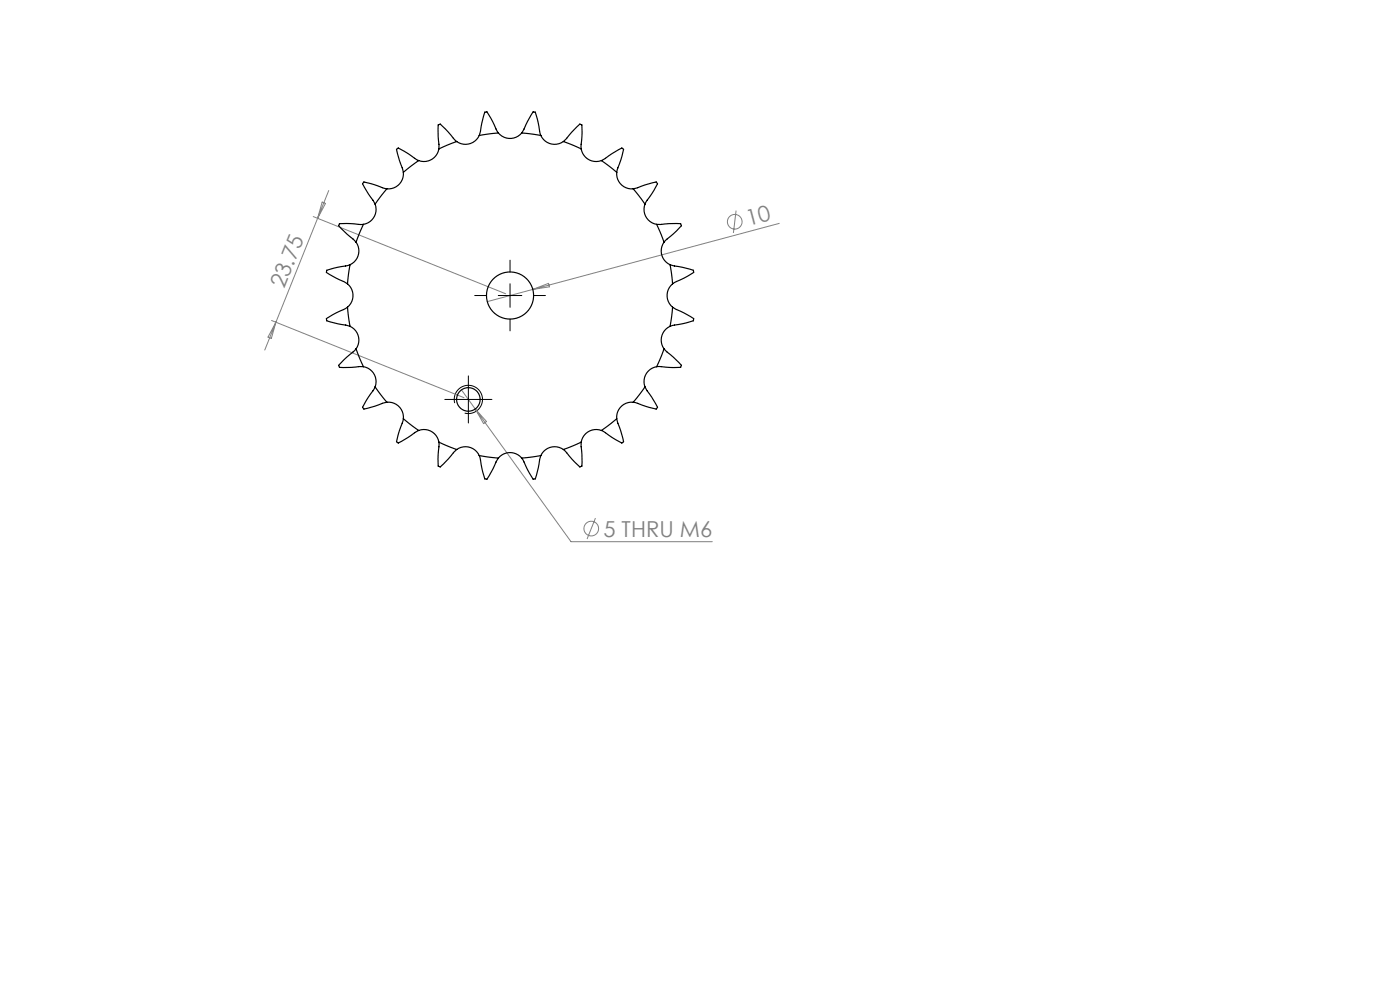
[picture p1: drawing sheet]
<svg xmlns="http://www.w3.org/2000/svg" width="297mm" height="210mm" viewBox="0 0 297 210" stroke-linecap="round" stroke-linejoin="round" font-family="sans-serif">
<defs><g id="words">
<g font-size="4.7" fill="#808080">
<text x="158.8" y="48" transform="rotate(-15 158.8 48)">10</text>
<text x="60.3" y="61.3" transform="rotate(-68 60.3 61.3)">23.75</text>
<text x="128" y="113.8">5 THRU M6</text>
</g>
</g></defs>
<g fill="none" stroke="#808080" stroke-width=".21">
<path d="M66.4 45.9l40.9 16.4M68.3 42.9l.8 .3-1.7 3.1zM69.7 40.4l-13.5 33.8M156.2 44.7l-.6 4.7M165.3 47.4l-61.9 16.6M57.6 68l40.8 16.4M58.5 68.4l-.9 3.4-.7-.3zM113 61.4l3.4-1.3 .2 .7zM97.9 82.7l23.2 32.2h30M100.8 86.8l2.4 2.6-.6 .5zM126.3 109.9l-1.8 4.4"/>
<circle cx="155.9" cy="47" r="1.56"/>
<circle cx="125.4" cy="112.1" r="1.56"/>
</g>
<path d="M105.7 62.7h5M108.2 60.2v5M96.5 85.5a3 3 0 0 1 2.6-3.8 3 3 0 0 1 3.2 3.3 3 3 0 0 1-3.7 2.6M96.9 84.7h5M99.4 82.2v5" fill="none" stroke="#000" stroke-width=".21"/>
<path d="M108.2 57.7v-2.5M103.2 62.7h-2.5M108.2 67.7v2.5M113.2 62.7h2.5M96.9 84.7h-2.5M99.4 82.2v-2.5M99.4 87.2v2.5M101.9 84.7h2.5" fill="none" stroke="#000" stroke-width=".21" stroke-dasharray="15.2 1.3 1.3 1.3"/>
<g fill="none" stroke="#000" stroke-width=".25">
<path d="M85.6 36.6a3.2 3.2 0 0 1-3.5 3.5M88.8 34.1l-3-2-1.3-.7-.2 .1-.2 .2 .2 .8 1.3 4.1M88.8 34.1l-3.2 2.5M93.1 31.6a3.2 3.2 0 0 1-4.3 2.5M96.9 30l-2.4-2.6-1.1-1.1-.2 .1-.2 .1-.1 .8 .2 4.3M96.9 30l-3.8 1.6M101.7 28.7a3.2 3.2 0 0 1-4.8 1.3M105.7 28.2l-1.6-3.2-.8-1.3-.2 .1h-.3l-.2 .8-.9 4.1M105.7 28.2l-4 .5M105.7 28.2a3.2 3.2 0 0 0 5 0M110.7 28.2l1.9-3.8 .5-.7 .2 .1h.3l.4 1.5 .7 3.4M110.7 28.2l4 .5"/>
<path d="M114.7 28.7a3.2 3.2 0 0 0 4.8 1.3M119.5 30l2.9-3.1 .6-.6 .3 .1 .1 .1 .1 1.5-.2 3.6M119.5 30l3.8 1.6M123.3 31.6a3.2 3.2 0 0 0 4.3 2.5M127.6 34.1l3.6-2.3 .7-.4 .2 .1 .2 .2-.4 1.5-1.1 3.4M127.6 34.1l3.2 2.5M130.8 36.6a3.2 3.2 0 0 0 3.5 3.5M74.3 56.2l-3.5 .7-1.5 .4v.2l-.1 .3 .7 .4 3.8 2M74.3 56.2l-.6 4M75.5 51.4a3.2 3.2 0 0 1-1.2 4.8M77.1 47.6l-5.1-.2-.1 .4 .5 .7 3.1 2.9M77.1 47.6l-1.6 3.8"/>
<path d="M79.6 43.3a3.2 3.2 0 0 1-2.5 4.3M82.1 40.1l-3.4-1.1-1.5-.4-.1 .1-.2 .3 .4 .7 2.3 3.6M82.1 40.1l-2.5 3.2M134.3 40.1l4.1-1.3 .8-.2 .1 .1 .2 .3-.7 1.3-2 3M134.3 40.1l2.5 3.2M136.8 43.3a3.2 3.2 0 0 0 2.5 4.3M139.3 47.6l4.3-.2h.8l.1 .4-1 1.2-2.6 2.4M139.3 47.6l1.6 3.8M140.9 51.4a3.2 3.2 0 0 0 1.2 4.8M142.1 56.2l4.2 .9 .8 .2v.2l.1 .3-1.4 .8-3.1 1.6M142.1 56.2l.6 4M73.7 65.2l-3.1 1.6-1.4 .8 .1 .3v.1l.8 .3 4.2 .9"/>
<path d="M73.7 65.2l.6 4M73.7 60.2a3.2 3.2 0 0 1 0 5M74.3 69.2a3.2 3.2 0 0 1 1.2 4.8M75.5 74l-2.6 2.4-1 1.2 .1 .3 .9 .1 4.2-.2M75.5 74l1.6 3.8M77.1 77.8a3.2 3.2 0 0 1 2.5 4.3M139.3 77.8a3.2 3.2 0 0 0-2.5 4.3M140.9 74l3.1 2.9 .5 .7-.1 .3-5.1-.1M140.9 74l-1.6 3.8M142.1 69.2a3.2 3.2 0 0 0-1.2 4.8M142.7 65.2l3.8 1.9 .7 .5-.1 .3v.1l-1.5 .5-3.5 .7M142.7 65.2l-.6 4"/>
<path d="M142.7 60.2a3.2 3.2 0 0 0 0 5M79.6 82.1l-2 3-.7 1.3 .1 .1 .2 .3 .8-.2 4.1-1.3M79.6 82.1l2.5 3.2M82.1 85.3a3.2 3.2 0 0 1 3.5 3.5M85.6 88.8l-1.1 3.4-.4 1.5 .2 .1 .2 .2 .7-.4 3.6-2.3M85.6 88.8l3.2 2.5M88.8 91.3a3.2 3.2 0 0 1 4.3 2.5M93.1 93.8l-.2 3.5 .1 1.6 .2 .1 .2 .1 .6-.6 2.9-3.1M93.1 93.8l3.8 1.6M96.9 95.4a3.2 3.2 0 0 1 4.8 1.2M101.7 96.6l.7 3.5 .4 1.5h.3h.2l.5-.7 1.9-3.7M101.7 96.6l4 .6"/>
<path d="M105.7 97.2a3.2 3.2 0 0 1 5 0M114.7 96.6l-.9 4.2-.2 .8h-.3h-.2l-.8-1.3-1.6-3.1M114.7 96.6l-4 .6M119.5 95.4a3.2 3.2 0 0 0-4.8 1.2M123.3 93.8l.2 4.2-.1 .9h-.1l-.3 .2-1.1-1.1-2.4-2.6M123.3 93.8l-3.8 1.6M127.6 91.3a3.2 3.2 0 0 0-4.3 2.5M130.8 88.8l1.3 4.1 .2 .8-.1 .1-.3 .2-1.3-.8-3-1.9M130.8 88.8l-3.2 2.5M134.3 85.3a3.2 3.2 0 0 0-3.5 3.5M136.8 82.1l2.3 3.6 .4 .7-.2 .2-.1 .2-1.5-.4-3.4-1.1M136.8 82.1l-2.5 3.2"/>
<circle cx="108.2" cy="62.7" r="5"/>
<circle cx="99.4" cy="84.7" r="2.5"/>
</g>
<use href="#words"/>
</svg>
